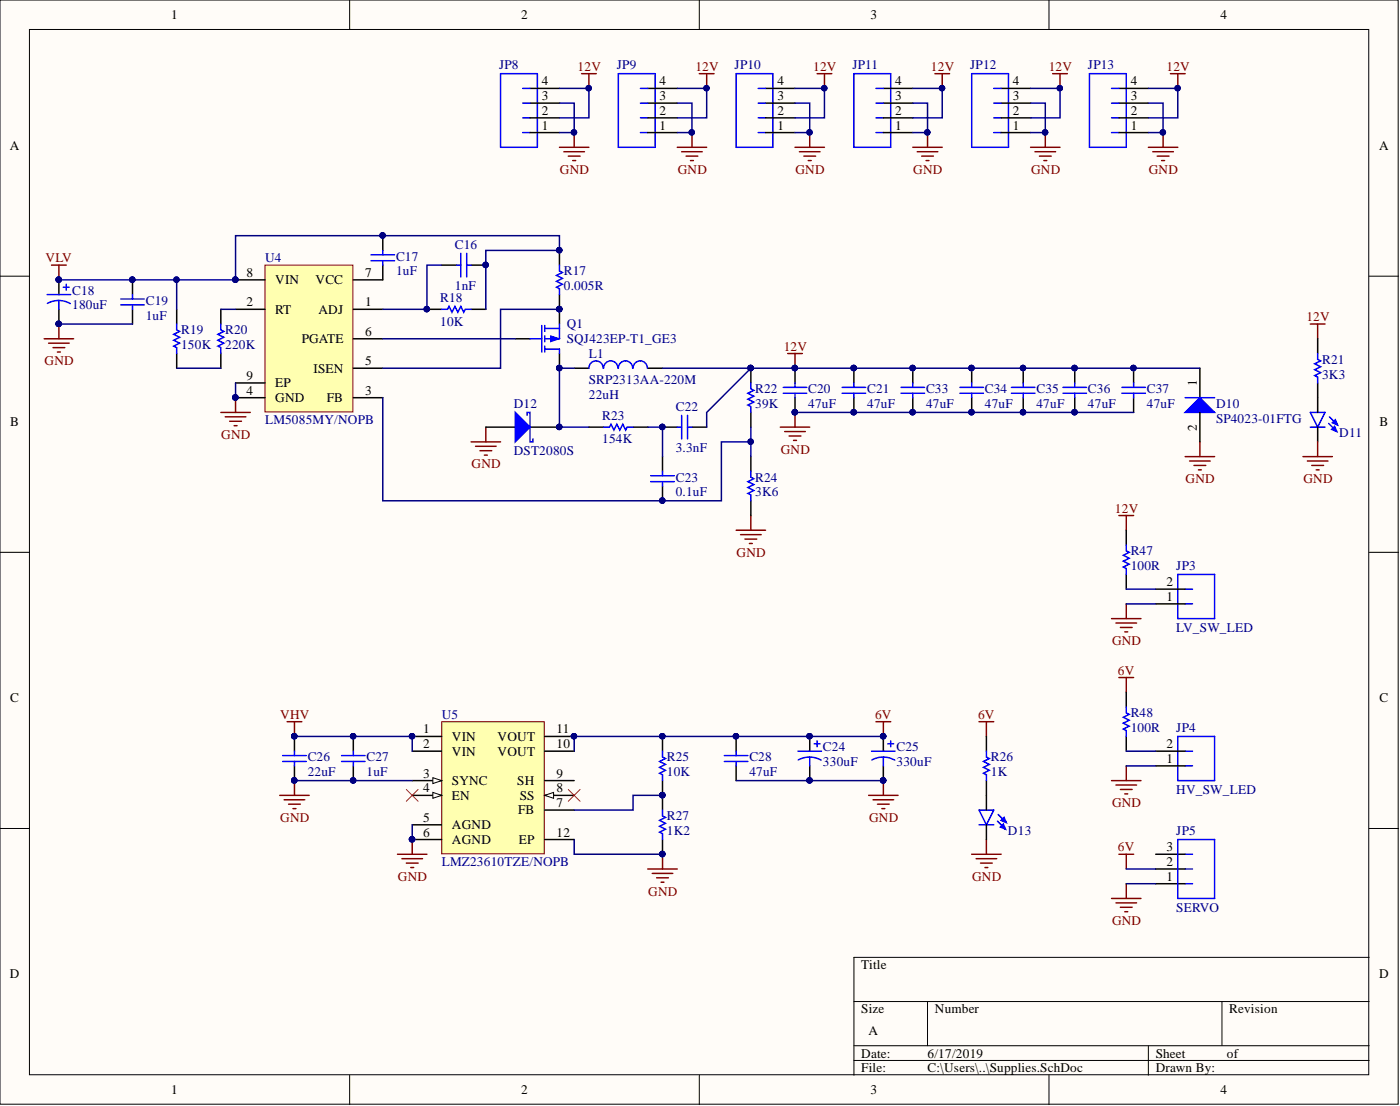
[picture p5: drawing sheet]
<svg xmlns="http://www.w3.org/2000/svg" width="241mm" height="190mm" viewBox="0 0 241 190" stroke-linecap="round" stroke-linejoin="round" font-family="sans-serif">
<defs><g id="words">
<g font-size="2.3">
<text x="29.5" y="3.3">1</text>
<text x="89.8" y="3.3">2</text>
<text x="150.1" y="3.3">3</text>
<text x="210.4" y="3.3">4</text>
<text x="93.4" y="17.3">3</text>
<text x="93.4" y="14.7">4</text>
<text x="113.7" y="17.3">3</text>
<text x="113.7" y="14.7">4</text>
<text x="134" y="17.3">3</text>
<text x="134" y="14.7">4</text>
<text x="154.3" y="17.3">3</text>
<text x="154.3" y="14.7">4</text>
<text x="174.6" y="17.3">3</text>
<text x="174.6" y="14.7">4</text>
<text x="194.9" y="17.3">3</text>
<text x="194.9" y="14.7">4</text>
<text x="93.4" y="22.3">1</text>
<text x="93.4" y="19.8">2</text>
<text x="113.7" y="22.3">1</text>
<text x="113.7" y="19.8">2</text>
<text x="134" y="22.3">1</text>
<text x="134" y="19.8">2</text>
<text x="154.3" y="22.3">1</text>
<text x="154.3" y="19.8">2</text>
<text x="174.6" y="22.3">1</text>
<text x="174.6" y="19.8">2</text>
<text x="194.9" y="22.3">1</text>
<text x="194.9" y="19.8">2</text>
<text x="1.7" y="25.8">A</text>
<text x="237.7" y="25.8">A</text>
<text x="42.5" y="47.7">8</text>
<text x="62.9" y="47.7">7</text>
<text x="42.5" y="52.8">2</text>
<text x="47.5" y="49">VIN</text>
<text x="54.4" y="49">VCC</text>
<text x="62.9" y="52.8">1</text>
<text x="47.5" y="54">RT</text>
<text x="52" y="59.1">PGATE</text>
<text x="54.9" y="54">ADJ</text>
<text x="62.9" y="57.8">6</text>
<text x="42.5" y="65.5">9</text>
<text x="54" y="64.2">ISEN</text>
<text x="62.9" y="62.9">5</text>
<text x="42.5" y="68">4</text>
<text x="47.5" y="69.3">GND</text>
<text x="47.5" y="66.7">EP</text>
<text x="56.3" y="69.3">FB</text>
<text x="62.9" y="68">3</text>
<text x="206.3" y="66.5" transform="rotate(-90 206.3 66.5)">1</text>
<text x="1.8" y="73.4">B</text>
<text x="206.3" y="74.2" transform="rotate(-90 206.3 74.2)">2</text>
<text x="237.8" y="73.4">B</text>
<text x="201.1" y="101">2</text>
<text x="201.1" y="103.5">1</text>
<text x="1.8" y="120.9">C</text>
<text x="237.8" y="120.9">C</text>
<text x="72.9" y="126.3">1</text>
<text x="72.9" y="128.9">2</text>
<text x="77.9" y="127.6">VIN</text>
<text x="77.9" y="130.1">VIN</text>
<text x="85.8" y="130.1">VOUT</text>
<text x="85.8" y="127.6">VOUT</text>
<text x="95.9" y="128.9">10</text>
<text x="95.9" y="126.3">11</text>
<text x="201.1" y="131.4">1</text>
<text x="201.1" y="128.9">2</text>
<text x="72.9" y="133.9">3</text>
<text x="72.9" y="136.5">4</text>
<text x="77.9" y="135.2">SYNC</text>
<text x="77.9" y="137.8">EN</text>
<text x="89.2" y="135.2">SH</text>
<text x="89.6" y="137.8">SS</text>
<text x="95.9" y="133.9">9</text>
<text x="95.9" y="136.5">8</text>
<text x="72.9" y="141.6">5</text>
<text x="77.9" y="142.8">AGND</text>
<text x="89.3" y="140.3">FB</text>
<text x="95.9" y="139">7</text>
<text x="72.9" y="144.1">6</text>
<text x="77.9" y="145.4">AGND</text>
<text x="89.4" y="145.4">EP</text>
<text x="95.9" y="144.1">12</text>
<text x="201.1" y="149.2">2</text>
<text x="201.1" y="146.6">3</text>
<text x="201.1" y="151.7">1</text>
<text x="148.4" y="166.9">Title</text>
<text x="1.7" y="168.5">D</text>
<text x="237.7" y="168.5">D</text>
<text x="148.4" y="174.5">Size</text>
<text x="149.7" y="178.3">A</text>
<text x="161.1" y="174.5">Number</text>
<text x="211.9" y="174.5">Revision</text>
<text x="148.4" y="182.1">Date:</text>
<text x="148.4" y="184.7">File:</text>
<text x="159.9" y="182.1">6/17/2019</text>
<text x="159.9" y="184.7">C:\Users\..\Supplies.SchDoc</text>
<text x="199.2" y="182.1">Sheet</text>
<text x="199.2" y="184.7">Drawn By:</text>
<text x="211.5" y="182.1">of</text>
<text x="29.5" y="188.5">1</text>
<text x="89.8" y="188.5">2</text>
<text x="150.1" y="188.5">3</text>
<text x="210.4" y="188.5">4</text>
</g>
<g font-size="2.3" fill="#000080">
<text x="86" y="11.9">JP8</text>
<text x="106.3" y="11.9">JP9</text>
<text x="126.6" y="11.9">JP10</text>
<text x="146.9" y="11.9">JP11</text>
<text x="167.2" y="11.9">JP12</text>
<text x="187.5" y="11.9">JP13</text>
<text x="45.7" y="45.2">U4</text>
<text x="68.3" y="47.4">1uF</text>
<text x="68.3" y="44.9">C17</text>
<text x="78.4" y="42.9">C16</text>
<text x="97.2" y="47.4">R17</text>
<text x="12.4" y="53.3">180uF</text>
<text x="12.4" y="50.7">C18</text>
<text x="25.1" y="52.5">C19</text>
<text x="75.9" y="52">R18</text>
<text x="78.4" y="50">1nF</text>
<text x="97.2" y="50">0.005R</text>
<text x="25.1" y="55.1">1uF</text>
<text x="31.2" y="57.6">R19</text>
<text x="38.8" y="57.6">R20</text>
<text x="75.9" y="56.1">10K</text>
<text x="97.7" y="56.6">Q1</text>
<text x="97.7" y="59.1">SQJ423EP-T1_GE3</text>
<text x="31.2" y="60.1">150K</text>
<text x="38.8" y="60.1">220K</text>
<text x="101.5" y="61.6">L1</text>
<text x="227.9" y="65.2">3K3</text>
<text x="227.9" y="62.7">R21</text>
<text x="88.6" y="70.3">D12</text>
<text x="101.5" y="68.8">22uH</text>
<text x="101.5" y="66.2">SRP2313AA-220M</text>
<text x="116.5" y="70.8">C22</text>
<text x="130.2" y="70.3">39K</text>
<text x="130.2" y="67.7">R22</text>
<text x="139.3" y="70.3">47uF</text>
<text x="139.3" y="67.7">C20</text>
<text x="149.5" y="70.3">47uF</text>
<text x="149.5" y="67.7">C21</text>
<text x="159.6" y="70.3">47uF</text>
<text x="159.6" y="67.7">C33</text>
<text x="169.8" y="70.3">47uF</text>
<text x="169.8" y="67.7">C34</text>
<text x="178.6" y="70.3">47uF</text>
<text x="178.6" y="67.7">C35</text>
<text x="187.5" y="70.3">47uF</text>
<text x="187.5" y="67.7">C36</text>
<text x="197.7" y="70.3">47uF</text>
<text x="197.7" y="67.7">C37</text>
<text x="209.6" y="70.3">D10</text>
<text x="45.7" y="73.1">LM5085MY/NOPB</text>
<text x="103.8" y="76.4">154K</text>
<text x="103.8" y="72.3">R23</text>
<text x="116.5" y="77.9">3.3nF</text>
<text x="209.6" y="72.8">SP4023-01FTG</text>
<text x="230.8" y="75.3">D11</text>
<text x="88.6" y="78.4">DST2080S</text>
<text x="116.5" y="83">C23</text>
<text x="130.2" y="83">R24</text>
<text x="116.5" y="85.5">0.1uF</text>
<text x="130.2" y="85.5">3K6</text>
<text x="194.9" y="95.6">R47</text>
<text x="194.9" y="98.2">100R</text>
<text x="202.7" y="98.2">JP3</text>
<text x="202.7" y="108.8">LV_SW_LED</text>
<text x="76.1" y="123.8">U5</text>
<text x="194.9" y="123.5">R48</text>
<text x="53" y="131.2">C26</text>
<text x="63.2" y="131.2">C27</text>
<text x="114.9" y="131.2">R25</text>
<text x="129.2" y="131.2">C28</text>
<text x="141.8" y="131.9">330uF</text>
<text x="141.8" y="129.4">C24</text>
<text x="154.5" y="131.9">330uF</text>
<text x="154.5" y="129.4">C25</text>
<text x="170.8" y="131.2">R26</text>
<text x="194.9" y="126.1">100R</text>
<text x="202.7" y="126.1">JP4</text>
<text x="53" y="133.7">22uF</text>
<text x="63.2" y="133.7">1uF</text>
<text x="114.9" y="133.7">10K</text>
<text x="129.2" y="133.7">47uF</text>
<text x="170.8" y="133.7">1K</text>
<text x="202.7" y="136.7">HV_SW_LED</text>
<text x="114.9" y="143.8">1K2</text>
<text x="114.9" y="141.3">R27</text>
<text x="173.7" y="143.8">D13</text>
<text x="202.7" y="143.8">JP5</text>
<text x="76.1" y="149.2">LMZ23610TZE/NOPB</text>
<text x="202.7" y="157">SERVO</text>
</g>
<g font-size="2.3" fill="#800000">
<text x="99.6" y="12.2">12V</text>
<text x="119.9" y="12.2">12V</text>
<text x="140.2" y="12.2">12V</text>
<text x="160.5" y="12.2">12V</text>
<text x="180.8" y="12.2">12V</text>
<text x="201.1" y="12.2">12V</text>
<text x="96.5" y="29.9">GND</text>
<text x="116.8" y="29.9">GND</text>
<text x="137.1" y="29.9">GND</text>
<text x="157.4" y="29.9">GND</text>
<text x="177.7" y="29.9">GND</text>
<text x="198" y="29.9">GND</text>
<text x="7.9" y="45.2">VLV</text>
<text x="225.2" y="55.3">12V</text>
<text x="7.7" y="62.9">GND</text>
<text x="135.1" y="60.4">12V</text>
<text x="38.1" y="75.6">GND</text>
<text x="81.3" y="80.7">GND</text>
<text x="134.6" y="78.1">GND</text>
<text x="204.4" y="83.2">GND</text>
<text x="224.7" y="83.2">GND</text>
<text x="192.2" y="88.3">12V</text>
<text x="127" y="95.9">GND</text>
<text x="191.7" y="111.1">GND</text>
<text x="192.7" y="116.2">6V</text>
<text x="48.3" y="123.8">VHV</text>
<text x="150.8" y="123.8">6V</text>
<text x="168.6" y="123.8">6V</text>
<text x="48.3" y="141.6">GND</text>
<text x="149.8" y="141.6">GND</text>
<text x="191.7" y="139">GND</text>
<text x="192.7" y="146.6">6V</text>
<text x="68.6" y="151.7">GND</text>
<text x="111.7" y="154.2">GND</text>
<text x="167.6" y="151.7">GND</text>
<text x="191.7" y="159.3">GND</text>
</g>
</g></defs>
<g fill="#fffcf8" stroke="#000" stroke-width=".17">
<path d="M0 0h241v190.2h-241z"/>
<path d="M5.1 5.1h230.8v180h-230.8z"/>
</g>
<g fill="none" stroke="#000" stroke-width=".17">
<path d="M60.3 0v5.1M120.5 0v5.1M180.8 0v5.1M0 47.6h5.1M236 47.6h5.1M0 95.1h5.1M236 95.1h5.1M0 142.7h5.1M236 142.7h5.1M147.2 172.5h88.8M159.9 172.5v7.6M210.6 172.5v7.6"/>
<path d="M236 164.9h-88.8v20.3M60.3 185.2v5.1M120.5 185.2v5.1M147.2 180.1h88.8M147.2 182.7h88.8M180.8 185.2v5.1M197.9 180.1v5.1"/>
</g>
<path d="M45.7 45.7h15.1v25.3h-15.1z" fill="#ffffb0" stroke="#800000" stroke-width=".17"/>
<g fill="none" stroke="#000" stroke-width=".25">
<path d="M22.8 48.2v2.5M22.8 53.3v2.5M40.6 53.3h5.1M40.6 48.2h5.1M60.9 53.3h5.1M60.9 58.4h5.1M60.9 48.2h5.1M76.1 45.7h2.6M81.2 45.7h2.5M40.6 68.5h5.1M40.6 66h5.1M60.9 68.5h5.1"/>
<path d="M60.9 63.4h5.1M101.5 73.6h2.5M109.1 73.6h2.6M114.2 78.6v2.6M137 63.4v2.6M137 68.5v2.5M147.2 63.4v2.6M147.2 68.5v2.5M114.2 83.7v2.6"/>
</g>
<g fill="#000080" stroke="#000080" stroke-width=".17">
<circle cx="40.6" cy="68.5" r=".47"/>
<circle cx="40.6" cy="48.2" r=".47"/>
<circle cx="10.1" cy="48.2" r=".47"/>
<circle cx="83.7" cy="45.6" r=".47"/>
<circle cx="22.8" cy="48.2" r=".47"/>
<circle cx="10.1" cy="55.8" r=".47"/>
<circle cx="137" cy="63.4" r=".47"/>
<circle cx="137" cy="71" r=".47"/>
<circle cx="147.1" cy="71" r=".47"/>
<circle cx="147.1" cy="63.4" r=".47"/>
<circle cx="114.2" cy="86.2" r=".47"/>
</g>
<g fill="none" stroke="#800000" stroke-width=".25">
<path d="M7.6 58.4h5.1M8.4 59.1h3.5M8.9 45.7h2.5M9.1 59.9h2.1M10.2 45.7v2.5M10.2 55.8v2.6M225.8 55.8h2.6M227.1 55.8v2.6M9.9 60.6h.5M38.1 71h5M38.8 71.8h3.6M39.6 72.6h2"/>
<path d="M40.3 73.3h.6M40.6 68.5v2.5M134.5 73.6h5.1M135.2 74.3h3.6M135.8 60.9h2.5M136 75.1h2M136.8 75.9h.5M137 60.9v2.5M137 71v2.6M204.3 78.6h5M205 79.4h3.6M206.8 76.1v2.5"/>
<path d="M126.9 91.3h5.1M127.6 92.1h3.6M128.4 92.9h2M129.2 93.6h.5M129.4 88.8v2.5M205.8 80.2h2M206.6 80.9h.5"/>
</g>
<g fill="none" stroke="#00f" stroke-width=".25">
<path d="M20.8 51.5h4.1M20.8 52.5h4.1M22.8 50.7v.8M22.8 52.5v.8M78.7 45.7h.7M79.4 43.6v4.1M80.4 43.6v4.1M80.4 45.7h.8M104 73.6h1.1l.2-.5 .5 1 .5-1 .5 1 .5-1 .5 1 .3-.5h1M135 66.7h4.1M135 67.7h4.1M137 66v.7"/>
<path d="M137 67.7v.8M145.1 66.7h4.1M145.1 67.7h4.1M147.2 66v.7M147.2 67.7v.8M225.8 71h2.6l-1.3 2.6zM225.8 73.6h2.6M229 72.9l1.4 1.4M229.1 71.8l1.4 1.4M112.2 81.9h4M112.2 83h4M114.2 81.2v.7"/>
<path d="M114.2 83v.7"/>
</g>
<path d="M229.6 72.8l.6-.5 .3 .9z" fill="#00f"/>
<path d="M229.6 72.8l.6-.5 .3 .9z" fill="none" stroke="#00f" stroke-width=".25"/>
<path d="M229.5 74l.5-.6 .4 .9z" fill="#00f"/>
<path d="M91.4 58.4h2M93.4 56.1v4.5M93.9 56.6h2.5M93.9 56.1v1M93.9 57.8v1.1M93.9 59.6v1M96.4 55.8v2.6h-2.5M93.9 60.1h2.5M227.1 60.9v1l.5 .3-1 .5 1 .5-1 .5 1 .5-1 .5 .5 .2v1.1M229.5 74l.5-.6 .4 .9z" fill="none" stroke="#00f" stroke-width=".25"/>
<path d="M88.8 58.4h2.6M96.4 53.3v2.5M227.1 58.4v2.5M96.4 60.9v2.5M227.1 66v5M227.1 73.6v2.5" fill="none" stroke="#000" stroke-width=".25"/>
<path d="M224.6 78.6h5M225.3 79.4h3.6M227.1 76.1v2.5M226.1 80.2h2M226.9 80.9h.5" fill="none" stroke="#800000" stroke-width=".25"/>
<g fill="#000080" stroke="#000080" stroke-width=".17">
<circle cx="96.4" cy="63.4" r=".47"/>
<circle cx="96.4" cy="53.2" r=".47"/>
</g>
<path d="M94.9 57.8l1.5 .6-1.5 .5z" fill="#00f"/>
<path d="M94.9 57.8l1.5 .6-1.5 .5z" fill="none" stroke="#00f" stroke-width=".17"/>
<path d="M30.5 55.8v1l.5 .3-1.1 .5 1.1 .5-1.1 .5 1.1 .5-1.1 .5 .6 .3v1M38.1 55.8v1l.5 .3-1 .5 1 .5-1 .5 1 .5-1 .5 .5 .3v1M63.9 43.9h4.1M63.9 44.9h4.1M66 43.1v.8M66 44.9v.8M96.4 45.7v1l.5 .2-1 .5 1 .6-1 .5 1 .5-1 .5 .5 .2v1M96.4 60.1v.8M116.7 73.6h.8M117.5 71.5v4.1M118.5 71.5v4.1M118.5 73.6h.8" fill="none" stroke="#00f" stroke-width=".25"/>
<g fill="#000080" stroke="#000080" stroke-width=".17">
<circle cx="96.4" cy="63.4" r=".47"/>
<circle cx="96.4" cy="53.2" r=".47"/>
<circle cx="65.9" cy="40.6" r=".47"/>
<circle cx="114.2" cy="73.5" r=".47"/>
<circle cx="96.4" cy="43.1" r=".47"/>
</g>
<path d="M30.5 53.3v2.5M38.1 53.3v2.5M66 40.6v2.5M66 45.7v2.5M96.4 43.1v2.6M96.4 50.7v2.6M30.5 60.9v2.5M38.1 60.9v2.5M114.2 73.6h2.5M119.3 73.6h2.5" fill="none" stroke="#000" stroke-width=".25"/>
<path d="M81.2 76.1h5.1M82 76.9h3.5M82.7 77.6h2.1M83.5 78.4h.5M83.7 73.6v2.5" fill="none" stroke="#800000" stroke-width=".25"/>
<path d="M76.1 124.3h17.7v22.8h-17.7z" fill="#ffffb0" stroke="#800000" stroke-width=".17"/>
<path d="M71.1 134.5h5M93.9 139.5h5.1M93.9 129.4h5.1M93.9 134.5h5.1M71.1 142.1h5M93.9 144.6h5.1" fill="none" stroke="#000" stroke-width=".25"/>
<path d="M74.6 133.9l1.5 .6-1.5 .5z" fill="#fffcf8"/>
<path d="M74.6 133.9l1.5 .6-1.5 .5z" fill="none" stroke="#000" stroke-width=".17"/>
<path d="M71.1 126.8h5M71.1 129.4h5M71.1 137h5M93.9 126.8h5.1" fill="none" stroke="#000" stroke-width=".25"/>
<g fill="#000080" stroke="#000080" stroke-width=".17">
<circle cx="98.9" cy="126.8" r=".47"/>
<circle cx="71" cy="126.8" r=".47"/>
</g>
<path d="M74.6 136.5l1.5 .5-1.5 .5z" fill="#fffcf8"/>
<path d="M74.6 136.5l1.5 .5-1.5 .5z" fill="none" stroke="#000" stroke-width=".17"/>
<path d="M93.9 137h5.1M71.1 144.6h5" fill="none" stroke="#000" stroke-width=".25"/>
<circle cx="71" cy="144.6" r=".47" fill="#000080" stroke="#000080" stroke-width=".17"/>
<path d="M93.9 137l1.5-.5v1z" fill="#fffcf8"/>
<path d="M93.9 137l1.5-.5v1z" fill="none" stroke="#000" stroke-width=".17"/>
<g fill="#000080" stroke="#000080" stroke-width=".17">
<circle cx="98.9" cy="126.8" r=".47"/>
<circle cx="71" cy="126.8" r=".47"/>
<circle cx="71" cy="144.6" r=".47"/>
<circle cx="50.7" cy="134.4" r=".47"/>
<circle cx="50.7" cy="126.8" r=".47"/>
<circle cx="126.8" cy="126.8" r=".47"/>
<circle cx="60.9" cy="134.4" r=".47"/>
<circle cx="60.9" cy="126.8" r=".47"/>
<circle cx="114.2" cy="137" r=".47"/>
<circle cx="114.2" cy="126.8" r=".47"/>
<circle cx="114.2" cy="147.1" r=".47"/>
<circle cx="152.2" cy="134.4" r=".47"/>
<circle cx="152.2" cy="126.8" r=".47"/>
<circle cx="96.4" cy="73.5" r=".47"/>
</g>
<g fill="none" stroke="#00f" stroke-width=".25">
<path d="M203 98.9h6.3v7.7h-6.3zM204.3 101.5h1.2M204.3 104h1.2M48.7 130.1h4.1M48.7 131.2h4.1M50.8 129.4v.7M50.8 131.2v.7M58.9 130.1h4M58.9 131.2h4M60.9 129.4v.7M60.9 131.2v.7M114.2 129.4v1l.5 .3-1 .5 1 .5-1 .5 1 .5-1 .5 .5 .2v1.1"/>
<path d="M124.8 130.1h4.1M124.8 131.2h4.1M126.9 129.4v.7M126.9 131.2v.7M170 129.4v1l.5 .3-1 .5 1 .5-1 .5 1 .5-1 .5 .5 .2v1.1M203 126.8h6.3v7.7h-6.3zM204.3 129.4h1.2M204.3 131.9h1.2M203 144.6h6.3v10.2h-6.3zM204.3 147.1h1.2M204.3 149.7h1.2M204.3 152.2h1.2"/>
</g>
<g fill="none" stroke="#000" stroke-width=".25">
<path d="M83.7 73.6h5.1M91.4 73.6h5M199.2 104h5.1M199.2 101.5h5.1M50.8 126.8v2.6M50.8 131.9v2.6M60.9 126.8v2.6M60.9 131.9v2.6M114.2 126.8v2.6M114.2 134.5v2.5M126.9 126.8v2.6M126.9 131.9v2.6"/>
<path d="M170 126.8v2.6M170 134.5v2.5M199.2 131.9h5.1M199.2 129.4h5.1M199.2 152.2h5.1M199.2 149.7h5.1M199.2 147.1h5.1"/>
</g>
<g fill="none" stroke="#800000" stroke-width=".25">
<path d="M192.9 88.8h2.5M194.1 88.8v2.5M191.6 106.6h5.1M192.3 107.3h3.6M192.9 116.7h2.5M193.1 108.1h2M193.9 108.8h.5M194.1 104v2.6M194.1 116.7v2.5M48.2 137h5.1M49 137.8h3.5M49.5 124.3h2.5"/>
<path d="M49.7 138.5h2.1M50.5 139.3h.5M50.8 124.3v2.5M50.8 134.5v2.5M149.7 137h5.1M150.5 137.8h3.5M151 124.3h2.5M151.2 138.5h2.1M152 139.3h.5M152.3 124.3v2.5M152.3 134.5v2.5M168.7 124.3h2.6"/>
<path d="M170 124.3v2.5M191.6 134.5h5.1M192.3 135.2h3.6M193.1 136h2M193.9 136.7h.5M194.1 131.9v2.6M68.5 147.1h5.1M69.3 147.9h3.5M70 148.7h2.1M70.8 149.4h.5M71.1 144.6v2.5M111.7 149.7h5"/>
<path d="M112.4 150.4h3.6M113.2 151.2h2M113.9 152h.5M114.2 147.1v2.6M167.5 147.1h5.1M168.2 147.9h3.6M169 148.7h2M169.8 149.4h.5M170 144.6v2.5M191.6 154.8h5.1M192.3 155.5h3.6M192.9 147.1h2.5"/>
<path d="M193.1 156.3h2M193.9 157h.5M194.1 147.1v2.6M194.1 152.2v2.6"/>
</g>
<path d="M70 136l2.1 2M72.1 136l-2.1 2M97.9 136l2.1 2M100 136l-2.1 2" fill="none" stroke="#f00" stroke-width=".17"/>
<path d="M88.8 71l2.6 2.6-2.6 2.5z" fill="#00f"/>
<path d="M88.8 71l2.6 2.6-2.6 2.5zM90.8 71.5v-.5h.6v5.1h.5v-.5" fill="none" stroke="#00f" stroke-width=".25"/>
<circle cx="96.4" cy="73.5" r=".47" fill="#000080" stroke="#000080" stroke-width=".17"/>
<path d="M206.8 63.4v5.1" fill="none" stroke="#000" stroke-width=".25"/>
<path d="M204.3 71l2.5-2.5 2.5 2.5z" fill="#00f"/>
<g fill="none" stroke="#00f" stroke-width=".25">
<path d="M8.1 50.7h4.1M10.2 51.8h.8l1.1 .5M10.2 51.8h-.9l-1.1 .5M10.2 51.8v1.5M10.9 49.5h1M11.4 49v1M104 63.4a1.23 1.23 0 0 0-1.3-1.2 1.23 1.23 0 0 0-1.2 1.2M106.5 63.4a1.23 1.23 0 0 0-1.2-1.2 1.23 1.23 0 0 0-1.3 1.2M109 63.4a1.23 1.23 0 0 0-1.2-1.2 1.23 1.23 0 0 0-1.2 1.2M111.6 63.4a1.23 1.23 0 0 0-1.3-1.2 1.23 1.23 0 0 0-1.2 1.2M204.3 71l2.5-2.5 2.5 2.5zM204.3 68.5h5"/>
<path d="M137.5 129.4h4.1M139.6 130.4l.8 .1 1.1 .4M139.6 130.4l-.9 .1-1.1 .4M139.6 130.4v1.5M140.3 128.1h1M140.8 127.6v1M150.2 129.4h4.1M152.3 130.4l.8 .1 1.1 .4M152.3 130.4l-.9 .1-1.1 .4M152.3 130.4v1.5M153 128.1h1M153.5 127.6v1"/>
<path d="M168.7 139.5h2.6l-1.3 2.6zM168.7 142.1h2.6M171.9 141.4l1.4 1.4M172 140.3l1.4 1.4"/>
</g>
<path d="M10.2 48.2v2.5M10.2 53.3v2.5M99 63.4h2.5M111.7 63.4h2.5M206.8 71v5.1M139.6 126.8v2.6M139.6 131.9v2.6M152.3 126.8v2.6M152.3 131.9v2.6" fill="none" stroke="#000" stroke-width=".25"/>
<g fill="#000080" stroke="#000080" stroke-width=".17">
<circle cx="152.2" cy="126.8" r=".47"/>
<circle cx="152.2" cy="134.4" r=".47"/>
<circle cx="139.5" cy="126.8" r=".47"/>
<circle cx="139.5" cy="134.4" r=".47"/>
<circle cx="10.1" cy="48.2" r=".47"/>
<circle cx="10.1" cy="55.8" r=".47"/>
</g>
<path d="M172.6 141.3l.5-.5 .3 .9z" fill="#00f"/>
<path d="M172.6 141.3l.5-.5 .3 .9z" fill="none" stroke="#00f" stroke-width=".25"/>
<path d="M172.4 142.4l.5-.5 .4 .9z" fill="#00f"/>
<g fill="none" stroke="#00f" stroke-width=".25">
<path d="M86.3 12.7h6.3v12.7h-6.3zM90.1 17.8h1.3M90.1 15.2h1.3M106.6 12.7h6.3v12.7h-6.3zM110.4 17.8h1.3M110.4 15.2h1.3M126.9 12.7h6.3v12.7h-6.3zM130.7 17.8h1.3M130.7 15.2h1.3M147.2 12.7h6.3v12.7h-6.3zM151 17.8h1.3M151 15.2h1.3"/>
<path d="M167.5 12.7h6.3v12.7h-6.3zM171.3 17.8h1.3M171.3 15.2h1.3M187.8 12.7h6.3v12.7h-6.3zM191.6 17.8h1.3M191.6 15.2h1.3M90.1 20.3h1.3M90.1 22.8h1.3M110.4 20.3h1.3M110.4 22.8h1.3M130.7 20.3h1.3M130.7 22.8h1.3"/>
<path d="M151 20.3h1.3M151 22.8h1.3M171.3 20.3h1.3M171.3 22.8h1.3M191.6 20.3h1.3M191.6 22.8h1.3M76.1 53.3h1l.3-.5 .5 1 .5-1 .5 1 .5-1 .5 1 .3-.5h1M129.4 66v1l.5 .2-1 .5 1 .5-1 .6 1 .5-1 .5 .5 .2v1M155.3 66.7h4.1M155.3 67.7h4.1M157.3 66v.7M157.3 67.7v.8"/>
<path d="M165.4 66.7h4.1M165.4 67.7h4.1M167.5 66v.7M167.5 67.7v.8M174.3 66.7h4.1M174.3 67.7h4.1M176.4 66v.7M176.4 67.7v.8M183.2 66.7h4.1M183.2 67.7h4.1M185.2 66v.7M185.2 67.7v.8"/>
<path d="M193.4 66.7h4M193.4 67.7h4M195.4 66v.7M195.4 67.7v.8M129.4 81.2v1l.5 .3-1 .5 1 .5-1 .5 1 .5-1 .5 .5 .2v1.1M194.1 93.9v1l.5 .2-1 .5 1 .6-1 .5 1 .5-1 .5 .5 .2v1M114.2 139.5v1l.5 .3-1 .5 1 .5-1 .5 1 .5-1 .5 .5 .3v1M194.1 121.8v1l.5 .2-1 .5 1 .6-1 .5 1 .5-1 .5 .5 .2v1M172.4 142.4l.5-.5 .4 .9z"/>
</g>
<g fill="none" stroke="#000" stroke-width=".25">
<path d="M91.4 17.8h5M91.4 15.2h5M111.7 17.8h5M111.7 15.2h5M132 17.8h5M132 15.2h5M152.3 17.8h5M152.3 15.2h5M172.6 17.8h5M172.6 15.2h5M192.9 17.8h5M192.9 15.2h5"/>
<path d="M91.4 22.8h5M91.4 20.3h5M111.7 22.8h5M111.7 20.3h5M132 22.8h5M132 20.3h5M152.3 22.8h5M152.3 20.3h5M172.6 22.8h5M172.6 20.3h5M192.9 22.8h5M192.9 20.3h5"/>
<path d="M73.6 53.3h2.5M81.2 53.3h2.5M129.4 63.4v2.6M129.4 71v2.6M129.4 78.6v2.6M157.3 63.4v2.6M157.3 68.5v2.5M167.5 63.4v2.6M167.5 68.5v2.5M176.4 63.4v2.6M176.4 68.5v2.5M185.2 63.4v2.6"/>
<path d="M185.2 68.5v2.5M195.4 63.4v2.6M195.4 68.5v2.5M129.4 86.3v2.5M194.1 91.3v2.6M194.1 98.9v2.6M194.1 119.2v2.6M114.2 137v2.5M170 137v2.5M194.1 126.8v2.6M114.2 144.6v2.5M170 142.1v2.5"/>
</g>
<g fill="#000080" stroke="#000080" stroke-width=".17">
<circle cx="129.4" cy="63.4" r=".47"/>
<circle cx="114.2" cy="147.1" r=".47"/>
<circle cx="114.2" cy="137" r=".47"/>
<circle cx="73.5" cy="53.2" r=".47"/>
<circle cx="157.3" cy="71" r=".47"/>
<circle cx="157.3" cy="63.4" r=".47"/>
<circle cx="167.4" cy="71" r=".47"/>
<circle cx="167.4" cy="63.4" r=".47"/>
<circle cx="176.3" cy="71" r=".47"/>
<circle cx="176.3" cy="63.4" r=".47"/>
<circle cx="185.2" cy="71" r=".47"/>
<circle cx="185.2" cy="63.4" r=".47"/>
<circle cx="101.5" cy="15.2" r=".47"/>
<circle cx="98.9" cy="22.8" r=".47"/>
<circle cx="121.8" cy="15.2" r=".47"/>
<circle cx="119.2" cy="22.8" r=".47"/>
<circle cx="142.1" cy="15.2" r=".47"/>
<circle cx="139.5" cy="22.8" r=".47"/>
<circle cx="162.4" cy="15.2" r=".47"/>
<circle cx="159.8" cy="22.8" r=".47"/>
<circle cx="182.7" cy="15.2" r=".47"/>
<circle cx="180.1" cy="22.8" r=".47"/>
<circle cx="203" cy="15.2" r=".47"/>
<circle cx="200.4" cy="22.8" r=".47"/>
<circle cx="195.4" cy="63.4" r=".47"/>
<circle cx="10.1" cy="55.8" r=".47"/>
<circle cx="96.4" cy="73.5" r=".47"/>
<circle cx="96.4" cy="63.4" r=".47"/>
<circle cx="40.6" cy="68.5" r=".47"/>
<circle cx="147.1" cy="63.4" r=".47"/>
<circle cx="30.4" cy="48.2" r=".47"/>
<circle cx="10.1" cy="48.2" r=".47"/>
<circle cx="22.8" cy="48.2" r=".47"/>
<circle cx="40.6" cy="48.2" r=".47"/>
<circle cx="114.2" cy="73.5" r=".47"/>
<circle cx="96.4" cy="53.2" r=".47"/>
<circle cx="83.7" cy="45.6" r=".47"/>
<circle cx="96.4" cy="43.1" r=".47"/>
<circle cx="65.9" cy="40.6" r=".47"/>
<circle cx="71" cy="144.6" r=".47"/>
<circle cx="50.7" cy="134.4" r=".47"/>
<circle cx="60.9" cy="134.4" r=".47"/>
<circle cx="71" cy="126.8" r=".47"/>
<circle cx="60.9" cy="126.8" r=".47"/>
<circle cx="50.7" cy="126.8" r=".47"/>
<circle cx="139.5" cy="134.4" r=".47"/>
<circle cx="152.2" cy="134.4" r=".47"/>
<circle cx="98.9" cy="126.8" r=".47"/>
<circle cx="114.2" cy="126.8" r=".47"/>
<circle cx="126.8" cy="126.8" r=".47"/>
<circle cx="139.5" cy="126.8" r=".47"/>
<circle cx="152.2" cy="126.8" r=".47"/>
<circle cx="129.4" cy="76.1" r=".47"/>
<circle cx="114.2" cy="86.2" r=".47"/>
<circle cx="137" cy="63.4" r=".47"/>
<circle cx="147.1" cy="71" r=".47"/>
<circle cx="137" cy="71" r=".47"/>
</g>
<g fill="none" stroke="#800000" stroke-width=".25">
<path d="M100.2 12.7h2.6M101.5 12.7v2.5M120.5 12.7h2.6M121.8 12.7v2.5M140.8 12.7h2.6M142.1 12.7v2.5M161.1 12.7h2.6M162.4 12.7v2.5M181.4 12.7h2.6M182.7 12.7v2.5M201.7 12.7h2.6M203 12.7v2.5"/>
<path d="M96.4 25.4h5.1M97.2 26.1h3.5M97.9 26.9h2.1M98.7 27.7h.5M99 22.8v2.6M116.7 25.4h5.1M117.5 26.1h3.5M118.2 26.9h2.1M119 27.7h.5M119.3 22.8v2.6M137 25.4h5.1M137.8 26.1h3.5"/>
<path d="M138.5 26.9h2.1M139.3 27.7h.5M139.6 22.8v2.6M157.3 25.4h5.1M158.1 26.1h3.5M158.8 26.9h2.1M159.6 27.7h.5M159.9 22.8v2.6M177.6 25.4h5.1M178.4 26.1h3.5M179.1 26.9h2.1M179.9 27.7h.5"/>
<path d="M180.2 22.8v2.6M197.9 25.4h5.1M198.7 26.1h3.5M199.4 26.9h2.1M200.2 27.7h.5M200.5 22.8v2.6"/>
</g>
<g fill="none" stroke="#000080" stroke-width=".25">
<path d="M96.4 15.2h5.1v5.1h-5.1M96.4 17.8h2.6v5h-2.6M116.7 15.2h5.1v5.1h-5.1M116.7 17.8h2.6v5h-2.6M137 15.2h5.1v5.1h-5.1M137 17.8h2.6v5h-2.6M157.3 15.2h5.1v5.1h-5.1M157.3 17.8h2.6v5h-2.6M177.6 15.2h5.1v5.1h-5.1M177.6 17.8h2.6v5h-2.6M197.9 15.2h5.1v5.1h-5.1M197.9 17.8h2.6v5h-2.6"/>
<path d="M10.2 48.2h30.4v-7.6h55.8v2.5h-12.7v10.2M10.2 55.8h12.6M30.5 48.2v5.1M38.1 53.3h2.5M66 58.4h22.8M76.1 45.7h-2.5v7.6h-7.6M96.4 53.3h-10.1v10.1h-20.3M30.5 63.4h7.6M40.6 66v2.5M66 68.5v17.8h58.3v-10.2h5.1v-2.5M99 63.4h-2.6v10.2h5.1M111.7 73.6h2.5v5"/>
<path d="M114.2 63.4h15.2M129.4 63.4l-7.6 7.6v2.6M129.4 63.4h77.4M129.4 76.1v2.5M137 71h58.4M194.1 104h5.1M194.1 101.5h5.1M50.8 134.5h20.3M50.8 126.8h20.3v2.6M114.2 137h-5.1v2.5h-10.1M126.9 134.5h25.4M152.3 126.8h-53.3v2.6"/>
<path d="M194.1 131.9h5.1M194.1 129.4h5.1M71.1 142.1v2.5M99 144.6v2.5h15.2M194.1 149.7h5.1M194.1 152.2h5.1"/>
</g>
<use href="#words"/>
</svg>
